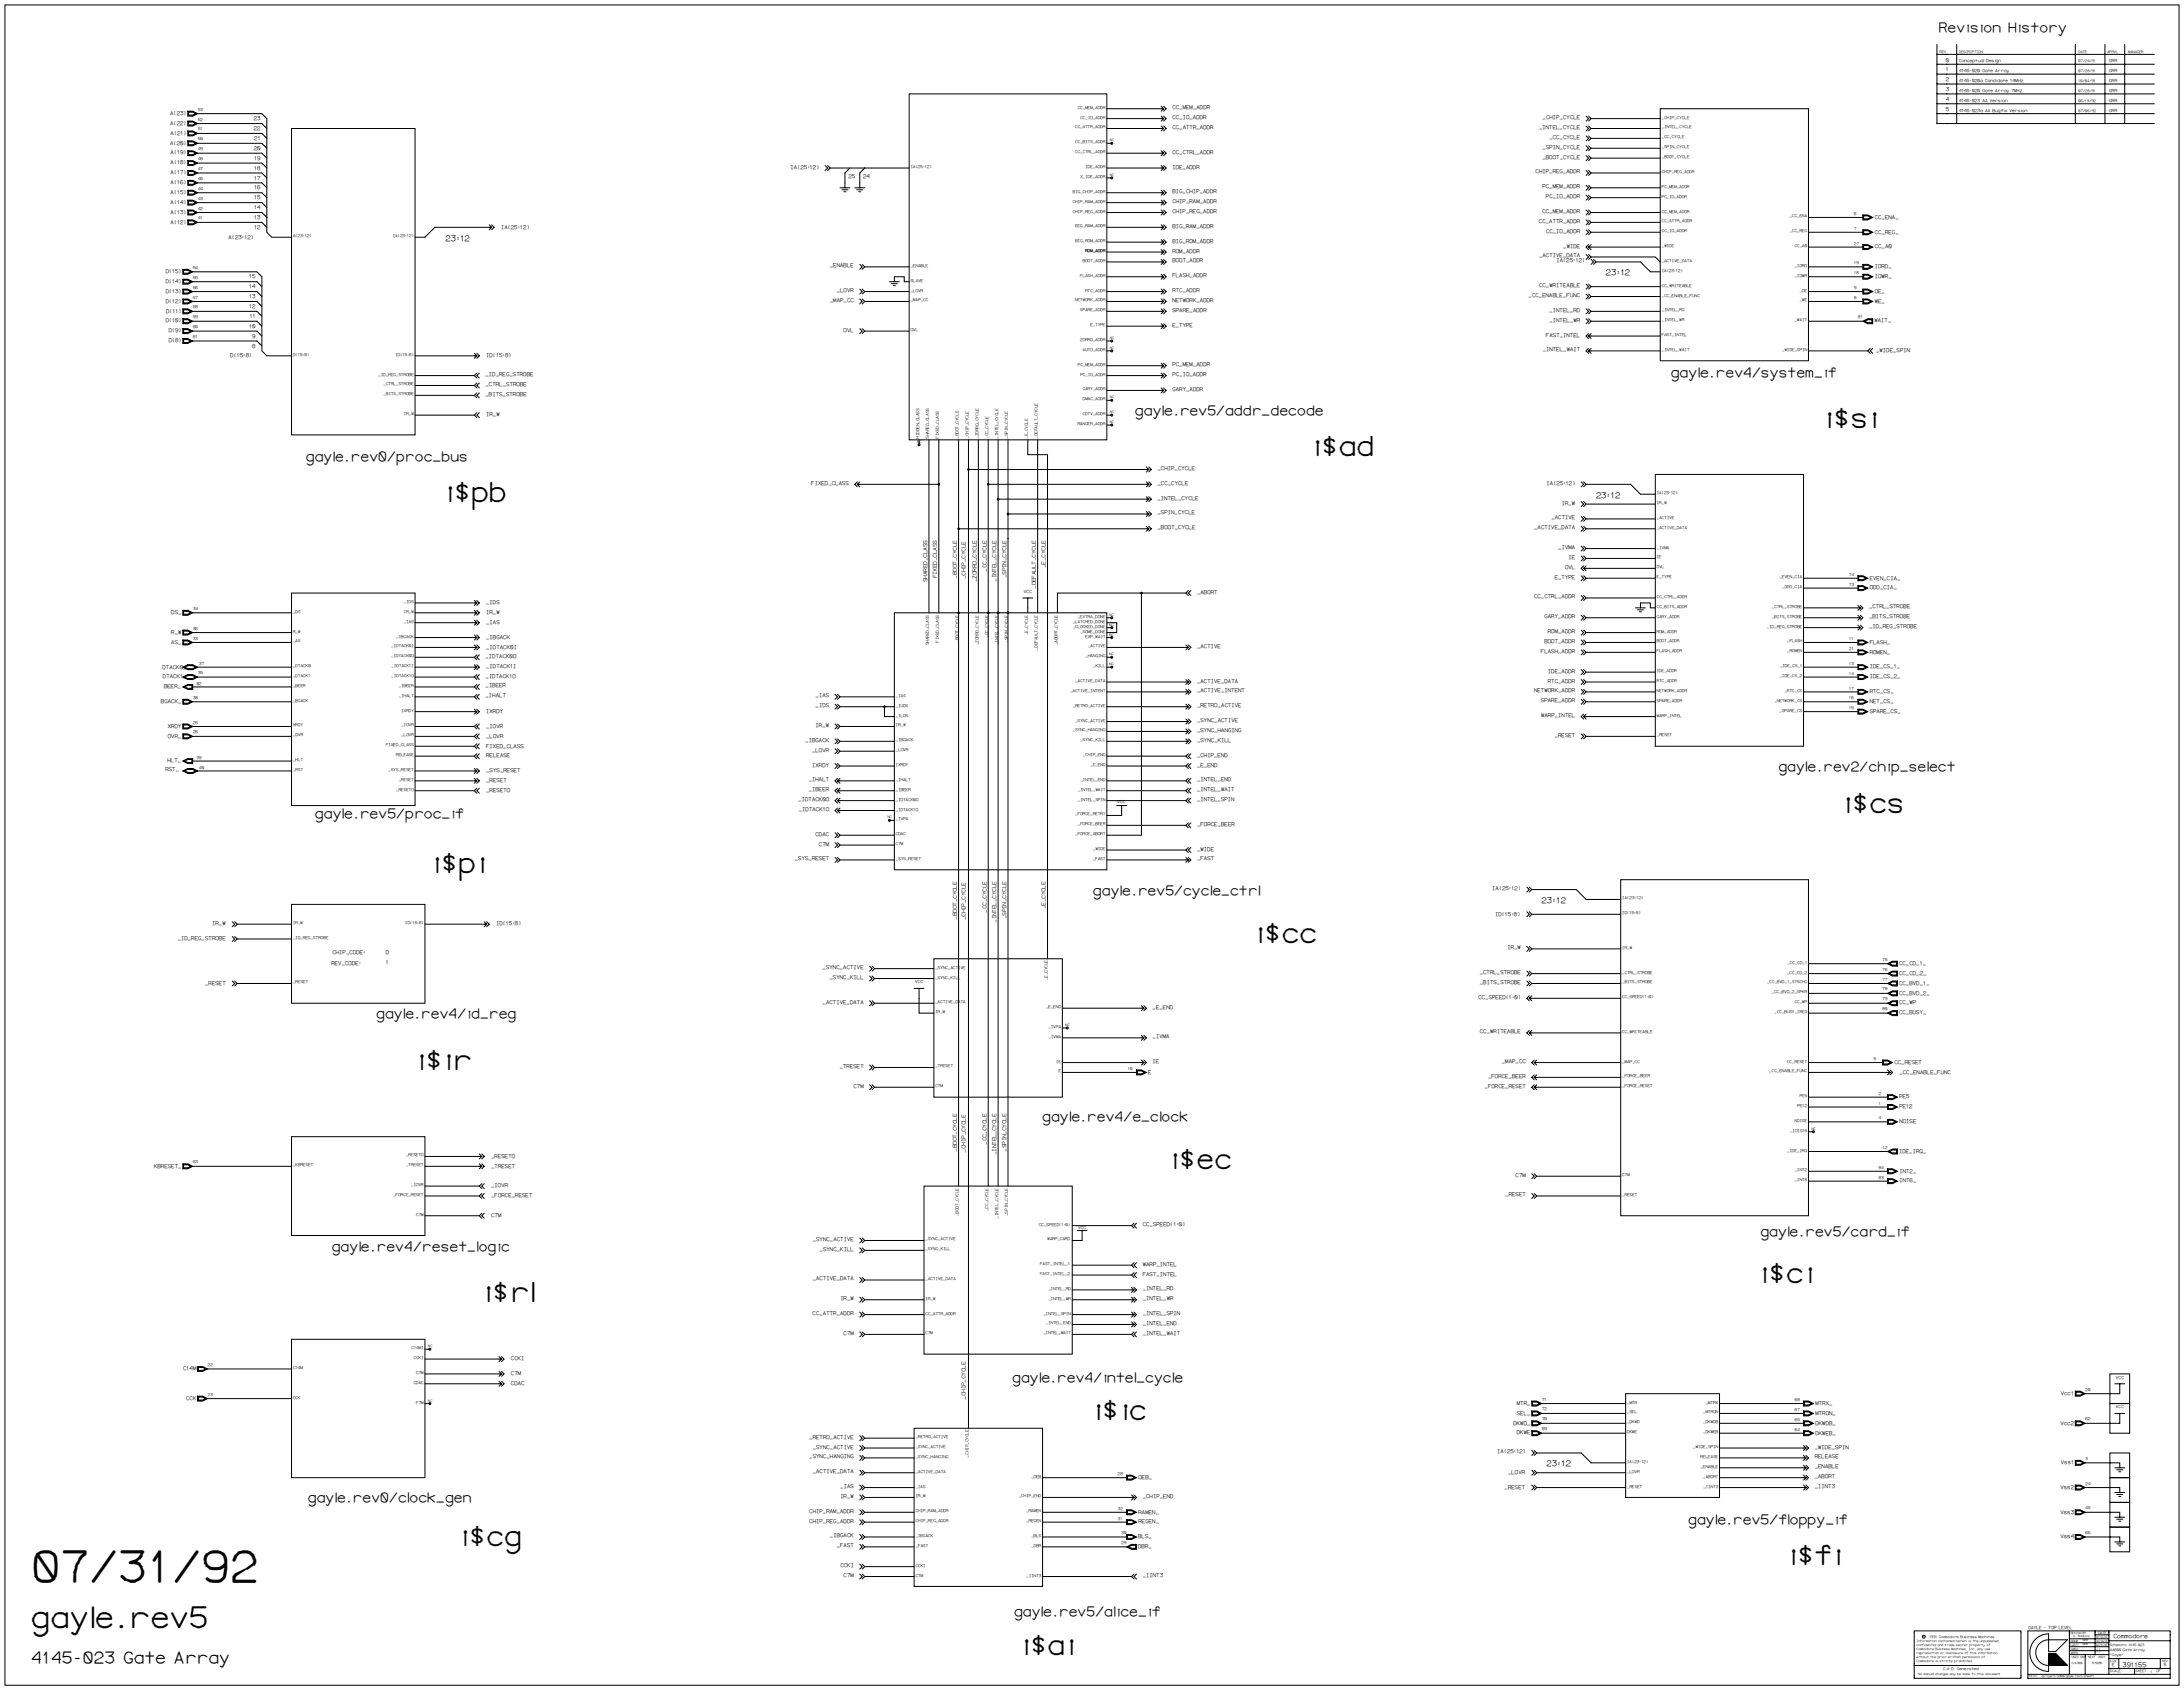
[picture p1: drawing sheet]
<svg xmlns="http://www.w3.org/2000/svg" width="1189mm" height="920mm" viewBox="0 0 1189 920" stroke-linecap="round" stroke-linejoin="round" font-family="sans-serif">
<defs><g id="words">
<text font-size="23.9" x="16" y="860">07/31/92</text>
<text font-size="16.1" x="16" y="886">gayle.rev5</text>
<g font-size="14.9">
<text x="992" y="233">i$si</text>
<text x="713" y="248">i$ad</text>
<text x="241" y="272">i$pb</text>
<text x="1002" y="442">i$cs</text>
<text x="234" y="474">i$pi</text>
<text x="682" y="513">i$cc</text>
<text x="226" y="582">i$ir</text>
<text x="636" y="636">i$ec</text>
<text x="956" y="698">i$ci</text>
<text x="262" y="708">i$rl</text>
<text x="594" y="772">i$ic</text>
<text x="249" y="841">i$cg</text>
<text x="972" y="851">i$fi</text>
<text x="555" y="900">i$ai</text>
</g>
<text font-size="9" x="17" y="905">4145-023 Gate Array</text>
<g font-size="7.5">
<text x="1055" y="17">Revision History</text>
<text x="909" y="205">gayle.rev4/system_if</text>
<text x="617" y="226">gayle.rev5/addr_decode</text>
<text x="166" y="251">gayle.rev0/proc_bus</text>
<text x="967" y="420">gayle.rev2/chip_select</text>
<text x="171" y="445">gayle.rev5/proc_if</text>
<text x="594" y="487">gayle.rev5/cycle_ctrl</text>
<text x="204" y="554">gayle.rev4/id_reg</text>
<text x="567" y="610">gayle.rev4/e_clock</text>
<text x="958" y="673">gayle.rev5/card_if</text>
<text x="180" y="681">gayle.rev4/reset_logic</text>
<text x="550" y="752">gayle.rev4/intel_cycle</text>
<text x="167" y="818">gayle.rev0/clock_gen</text>
<text x="918" y="829">gayle.rev5/floppy_if</text>
<text x="551" y="879">gayle.rev5/alice_if</text>
</g>
<g font-size="4.5">
<text x="242" y="131">23:12</text>
<text x="874" y="150">23:12</text>
<text x="868" y="271">23:12</text>
<text x="839" y="491">23:12</text>
<text x="841" y="798">23:12</text>
</g>
<text font-size="3.6" x="1155" y="907">391155</text>
<text font-size="3.3" x="1150" y="891">Commodore</text>
<g font-size="3">
<text x="1059" y="34">0</text>
<text x="1059" y="39">1</text>
<text x="1059" y="44">2</text>
<text x="1059" y="50">3</text>
<text x="638" y="59">CC_MEM_ADDR</text>
<text x="1059" y="55">4</text>
<text x="92" y="63">A(23)</text>
<text x="138" y="65">23</text>
<text x="638" y="65">CC_IO_ADDR</text>
<text x="839" y="65">_CHIP_CYCLE</text>
<text x="1059" y="60">5</text>
<text x="92" y="68">A(22)</text>
<text x="138" y="71">22</text>
<text x="638" y="70">CC_ATTR_ADDR</text>
<text x="837" y="70">_INTEL_CYCLE</text>
<text x="93" y="73">A(21)</text>
<text x="138" y="76">21</text>
<text x="843" y="76">_CC_CYCLE</text>
<text x="92" y="79">A(20)</text>
<text x="138" y="82">20</text>
<text x="638" y="84">CC_CTRL_ADDR</text>
<text x="839" y="81">_SPIN_CYCLE</text>
<text x="93" y="84">A(19)</text>
<text x="93" y="89">A(18)</text>
<text x="138" y="87">19</text>
<text x="839" y="86">_BOOT_CYCLE</text>
<text x="93" y="95">A(17)</text>
<text x="138" y="92">18</text>
<text x="430" y="92">IA(25:12)</text>
<text x="638" y="92">IDE_ADDR</text>
<text x="836" y="94">CHIP_REG_ADDR</text>
<text x="93" y="100">A(16)</text>
<text x="138" y="98">17</text>
<text x="462" y="97">25</text>
<text x="470" y="97">24</text>
<text x="93" y="106">A(15)</text>
<text x="138" y="103">16</text>
<text x="638" y="105">BIG_CHIP_ADDR</text>
<text x="839" y="102">PC_MEM_ADDR</text>
<text x="841" y="108">PC_IO_ADDR</text>
<text x="93" y="111">A(14)</text>
<text x="138" y="114">14</text>
<text x="138" y="108">15</text>
<text x="638" y="111">CHIP_RAM_ADDR</text>
<text x="93" y="116">A(13)</text>
<text x="138" y="119">13</text>
<text x="638" y="116">CHIP_REG_ADDR</text>
<text x="839" y="116">CC_MEM_ADDR</text>
<text x="1020" y="119">CC_ENA_</text>
<text x="93" y="122">A(12)</text>
<text x="138" y="125">12</text>
<text x="272" y="124">IA(25:12)</text>
<text x="638" y="124">BIG_RAM_ADDR</text>
<text x="837" y="121">CC_ATTR_ADDR</text>
<text x="124" y="130">A(23:12)</text>
<text x="841" y="127">CC_IO_ADDR</text>
<text x="1020" y="127">CC_REG_</text>
<text x="638" y="137">ROM_ADDR</text>
<text x="638" y="132">BIG_ROM_ADDR</text>
<text x="851" y="135">_WIDE</text>
<text x="1020" y="135">CC_A0</text>
<text x="638" y="143">BOOT_ADDR</text>
<text x="837" y="140">_ACTIVE_DATA</text>
<text x="847" y="143">IA(25:12)</text>
<text x="90" y="149">D(15)</text>
<text x="451" y="146">_ENABLE</text>
<text x="1020" y="146">IORD_</text>
<text x="90" y="154">D(14)</text>
<text x="135" y="152">15</text>
<text x="638" y="151">FLASH_ADDR</text>
<text x="1020" y="151">IOWR_</text>
<text x="90" y="159">D(13)</text>
<text x="135" y="157">14</text>
<text x="455" y="159">_LOVR</text>
<text x="638" y="159">RTC_ADDR</text>
<text x="832" y="162">_CC_ENABLE_FUNC</text>
<text x="837" y="156">CC_WRITEABLE</text>
<text x="1020" y="159">OE_</text>
<text x="90" y="165">D(12)</text>
<text x="135" y="168">12</text>
<text x="135" y="162">13</text>
<text x="451" y="164">_MAP_CC</text>
<text x="638" y="164">NETWORK_ADDR</text>
<text x="1020" y="165">WE_</text>
<text x="90" y="170">D(11)</text>
<text x="136" y="173">11</text>
<text x="638" y="170">SPARE_ADDR</text>
<text x="843" y="170">_INTEL_RD</text>
<text x="90" y="175">D(10)</text>
<text x="135" y="178">10</text>
<text x="638" y="178">E_TYPE</text>
<text x="843" y="175">_INTEL_WR</text>
<text x="1020" y="175">WAIT_</text>
<text x="92" y="181">D(9)</text>
<text x="137" y="184">9</text>
<text x="459" y="180">OVL</text>
<text x="841" y="183">FAST_INTEL</text>
<text x="92" y="186">D(8)</text>
<text x="137" y="189">8</text>
<text x="839" y="191">_INTEL_WAIT</text>
<text x="1021" y="191">_WIDE_SPIN</text>
<text x="125" y="194">D(15:8)</text>
<text x="264" y="194">ID(15:8)</text>
<text x="638" y="199">PC_MEM_ADDR</text>
<text x="264" y="205">_ID_REG_STROBE</text>
<text x="638" y="205">PC_IO_ADDR</text>
<text x="264" y="210">_CTRL_STROBE</text>
<text x="264" y="215">_BITS_STROBE</text>
<text x="638" y="213">GARY_ADDR</text>
<text x="264" y="227">IR_W</text>
<text x="630" y="256">_CHIP_CYCLE</text>
<text x="441" y="264">FIXED_CLASS</text>
<text x="630" y="264">_CC_CYCLE</text>
<text x="841" y="264">IA(25:12)</text>
<text x="630" y="272">_INTEL_CYCLE</text>
<text x="850" y="275">IR_W</text>
<text x="630" y="280">_SPIN_CYCLE</text>
<text x="844" y="283">_ACTIVE</text>
<text x="630" y="288">_BOOT_CYCLE</text>
<text x="835" y="288">_ACTIVE_DATA</text>
<text x="848" y="299">_IVMA</text>
<text x="853" y="304">IE</text>
<text x="537" y="311" transform="rotate(-90 537 311)">_CC_CYCLE</text>
<text x="569" y="309" transform="rotate(-90 569 309)">_E_CYCLE</text>
<text x="852" y="310">OVL</text>
<text x="504" y="317" transform="rotate(-90 504 317)">SHARED_CLASS</text>
<text x="510" y="315" transform="rotate(-90 510 315)">FIXED_CLASS</text>
<text x="521" y="315" transform="rotate(-90 521 315)">_BOOT_CYCLE</text>
<text x="525" y="315" transform="rotate(-90 525 315)">_CHIP_CYCLE</text>
<text x="531" y="317" transform="rotate(-90 531 317)">_ZORRO_CYCLE</text>
<text x="542" y="317" transform="rotate(-90 542 317)">_INTEL_CYCLE</text>
<text x="548" y="315" transform="rotate(-90 548 315)">_SPIN_CYCLE</text>
<text x="846" y="315">E_TYPE</text>
<text x="1017" y="315">EVEN_CIA_</text>
<text x="564" y="320" transform="rotate(-90 564 320)">_DEFAULT_CYCLE</text>
<text x="651" y="323">_ABORT</text>
<text x="1017" y="321">ODD_CIA_</text>
<text x="264" y="329">_IDS</text>
<text x="835" y="326">CC_CTRL_ADDR</text>
<text x="93" y="334">DS_</text>
<text x="264" y="334">IR_W</text>
<text x="1017" y="331">_CTRL_STROBE</text>
<text x="264" y="340">_IAS</text>
<text x="840" y="336">GARY_ADDR</text>
<text x="1017" y="336">_BITS_STROBE</text>
<text x="1017" y="342">_ID_REG_STROBE</text>
<text x="93" y="345">R_W</text>
<text x="264" y="348">_IBGACK</text>
<text x="842" y="345">ROM_ADDR</text>
<text x="93" y="350">AS_</text>
<text x="264" y="353">_IDTACK0I</text>
<text x="651" y="353">_ACTIVE</text>
<text x="840" y="350">BOOT_ADDR</text>
<text x="1017" y="350">FLASH_</text>
<text x="264" y="358">_IDTACK0O</text>
<text x="838" y="355">FLASH_ADDR</text>
<text x="1017" y="356">ROMEN_</text>
<text x="88" y="364">DTACK0_</text>
<text x="264" y="364">_IDTACK1I</text>
<text x="1017" y="364">IDE_CS_1_</text>
<text x="88" y="369">DTACK1_</text>
<text x="264" y="369">_IDTACK1O</text>
<text x="651" y="371">_ACTIVE_DATA</text>
<text x="842" y="371">RTC_ADDR</text>
<text x="842" y="366">IDE_ADDR</text>
<text x="1017" y="369">IDE_CS_2_</text>
<text x="89" y="375">BEER_</text>
<text x="264" y="374">_IBEER</text>
<text x="651" y="377">_ACTIVE_INTENT</text>
<text x="835" y="377">NETWORK_ADDR</text>
<text x="1017" y="377">RTC_CS_</text>
<text x="87" y="383">BGACK_</text>
<text x="264" y="379">_IHALT</text>
<text x="444" y="379">_IAS</text>
<text x="838" y="382">SPARE_ADDR</text>
<text x="1017" y="383">NET_CS_</text>
<text x="264" y="388">IXRDY</text>
<text x="444" y="385">_IDS</text>
<text x="651" y="385">_RETRO_ACTIVE</text>
<text x="1017" y="388">SPARE_CS_</text>
<text x="444" y="396">IR_W</text>
<text x="651" y="393">_SYNC_ACTIVE</text>
<text x="838" y="390">WARP_INTEL</text>
<text x="91" y="396">XRDY</text>
<text x="91" y="401">OVR_</text>
<text x="264" y="396">_IOVR</text>
<text x="264" y="401">_LOVR</text>
<text x="651" y="398">_SYNC_HANGING</text>
<text x="846" y="401">_RESET</text>
<text x="264" y="407">FIXED_CLASS</text>
<text x="438" y="404">_IBGACK</text>
<text x="651" y="404">_SYNC_KILL</text>
<text x="264" y="412">RELEASE</text>
<text x="442" y="409">_LOVR</text>
<text x="651" y="412">_CHIP_END</text>
<text x="90" y="420">RST_</text>
<text x="91" y="415">HLT_</text>
<text x="442" y="417">IXRDY</text>
<text x="651" y="417">_E_END</text>
<text x="264" y="426">_RESET</text>
<text x="264" y="420">_SYS_RESET</text>
<text x="440" y="425">_IHALT</text>
<text x="651" y="425">_INTEL_END</text>
<text x="264" y="431">_RESETO</text>
<text x="440" y="431">_IBEER</text>
<text x="651" y="431">_INTEL_WAIT</text>
<text x="434" y="436">_IDTACK0O</text>
<text x="651" y="436">_INTEL_SPIN</text>
<text x="435" y="441">_IDTACK1O</text>
<text x="651" y="449">_FORCE_BEER</text>
<text x="444" y="455">CDAC</text>
<text x="445" y="460">C7M</text>
<text x="651" y="463">_WIDE</text>
<text x="432" y="468">_SYS_RESET</text>
<text x="651" y="468">_FAST</text>
<text x="812" y="484">IA(25:12)</text>
<text x="537" y="497" transform="rotate(-90 537 497)">_CC_CYCLE</text>
<text x="569" y="495" transform="rotate(-90 569 495)">_E_CYCLE</text>
<text x="115" y="504">IR_W</text>
<text x="270" y="504">ID(15:8)</text>
<text x="521" y="500" transform="rotate(-90 521 500)">_BOOT_CYCLE</text>
<text x="525" y="501" transform="rotate(-90 525 501)">_CHIP_CYCLE</text>
<text x="542" y="502" transform="rotate(-90 542 502)">_INTEL_CYCLE</text>
<text x="548" y="500" transform="rotate(-90 548 500)">_SPIN_CYCLE</text>
<text x="813" y="498">ID(15:8)</text>
<text x="97" y="512">_ID_REG_STROBE</text>
<text x="181" y="519">CHIP_CODE:</text>
<text x="210" y="519">D</text>
<text x="820" y="517">IR_W</text>
<text x="180" y="525">REV_CODE:</text>
<text x="210" y="524">1</text>
<text x="447" y="527">_SYNC_ACTIVE</text>
<text x="1033" y="525">CC_CD_1_</text>
<text x="451" y="533">_SYNC_KILL</text>
<text x="805" y="530">_CTRL_STROBE</text>
<text x="1033" y="530">CC_CD_2_</text>
<text x="111" y="536">_RESET</text>
<text x="805" y="535">_BITS_STROBE</text>
<text x="1033" y="536">CC_BVD_1_</text>
<text x="804" y="544">CC_SPEED(1:0)</text>
<text x="1033" y="541">CC_BVD_2_</text>
<text x="447" y="546">_ACTIVE_DATA</text>
<text x="627" y="549">_E_END</text>
<text x="1033" y="547">CC_WP</text>
<text x="1033" y="552">CC_BUSY_</text>
<text x="805" y="562">CC_WRITEABLE</text>
<text x="627" y="565">_IVMA</text>
<text x="457" y="581">_TRESET</text>
<text x="627" y="579">IE</text>
<text x="817" y="579">_MAP_CC</text>
<text x="1031" y="579">CC_RESET</text>
<text x="625" y="584">E</text>
<text x="810" y="587">_FORCE_BEER</text>
<text x="1033" y="584">_CC_ENABLE_FUNC</text>
<text x="464" y="592">C7M</text>
<text x="808" y="592">_FORCE_RESET</text>
<text x="1033" y="598">PE5</text>
<text x="1033" y="603">PE12</text>
<text x="1033" y="611">NOISE</text>
<text x="537" y="623" transform="rotate(-90 537 623)">_CC_CYCLE</text>
<text x="521" y="627" transform="rotate(-90 521 627)">_BOOT_CYCLE</text>
<text x="525" y="627" transform="rotate(-90 525 627)">_CHIP_CYCLE</text>
<text x="542" y="629" transform="rotate(-90 542 629)">_INTEL_CYCLE</text>
<text x="548" y="627" transform="rotate(-90 548 627)">_SPIN_CYCLE</text>
<text x="1033" y="627">IDE_IRQ_</text>
<text x="84" y="635">KBRESET_</text>
<text x="267" y="630">_RESETO</text>
<text x="267" y="635">_TRESET</text>
<text x="825" y="640">C7M</text>
<text x="1033" y="638">INT2_</text>
<text x="267" y="646">_IOVR</text>
<text x="1033" y="643">INT6_</text>
<text x="267" y="652">_FORCE_RESET</text>
<text x="819" y="651">_RESET</text>
<text x="267" y="662">C7M</text>
<text x="622" y="667">CC_SPEED(1:0)</text>
<text x="442" y="675">_SYNC_ACTIVE</text>
<text x="446" y="681">_SYNC_KILL</text>
<text x="622" y="689">WARP_INTEL</text>
<text x="622" y="694">FAST_INTEL</text>
<text x="442" y="697">_ACTIVE_DATA</text>
<text x="457" y="708">IR_W</text>
<text x="622" y="702">_INTEL_RD</text>
<text x="622" y="708">_INTEL_WR</text>
<text x="442" y="716">CC_ATTR_ADDR</text>
<text x="622" y="716">_INTEL_SPIN</text>
<text x="622" y="721">_INTEL_END</text>
<text x="459" y="726">C7M</text>
<text x="622" y="726">_INTEL_WAIT</text>
<text x="278" y="740">CCKI</text>
<text x="99" y="746">C14M</text>
<text x="278" y="748">C7M</text>
<text x="278" y="754">CDAC</text>
<text x="101" y="762">CCK</text>
<text x="525" y="762" transform="rotate(-90 525 762)">_CHIP_CYCLE</text>
<text x="1121" y="759">Vcc1</text>
<text x="825" y="764">MTR_</text>
<text x="988" y="765">MTRX_</text>
<text x="825" y="770">SEL_</text>
<text x="988" y="770">MTRON_</text>
<text x="823" y="775">DKWD_</text>
<text x="988" y="775">DKWDB_</text>
<text x="1121" y="775">Vcc2</text>
<text x="440" y="783">_RETRO_ACTIVE</text>
<text x="825" y="781">DKWE</text>
<text x="988" y="781">DKWEB_</text>
<text x="442" y="788">_SYNC_ACTIVE</text>
<text x="815" y="791">IA(25:12)</text>
<text x="987" y="788">_WIDE_SPIN</text>
<text x="440" y="794">_SYNC_HANGING</text>
<text x="987" y="794">RELEASE</text>
<text x="1121" y="797">Vss1</text>
<text x="442" y="802">_ACTIVE_DATA</text>
<text x="821" y="802">_LOVR</text>
<text x="987" y="799">_ENABLE</text>
<text x="457" y="810">_IAS</text>
<text x="619" y="805">OEB_</text>
<text x="987" y="810">_IINT3</text>
<text x="987" y="804">_ABORT</text>
<text x="457" y="815">IR_W</text>
<text x="622" y="815">_CHIP_END</text>
<text x="819" y="810">_RESET</text>
<text x="1121" y="810">Vss2</text>
<text x="440" y="823">CHIP_RAM_ADDR</text>
<text x="619" y="824">RAMEN_</text>
<text x="1121" y="824">Vss3</text>
<text x="440" y="829">CHIP_REG_ADDR</text>
<text x="619" y="829">REGEN_</text>
<text x="451" y="837">_IBGACK</text>
<text x="619" y="837">BLS_</text>
<text x="1121" y="837">Vss4</text>
<text x="455" y="842">_FAST</text>
<text x="619" y="842">DBR_</text>
<text x="457" y="853">CCKI</text>
<text x="459" y="858">C7M</text>
<text x="622" y="858">_IINT3</text>
</g>
<g font-size="2.4">
<text x="1066" y="34">Conceptual Design</text>
<text x="1148" y="34">GRR</text>
<text x="1066" y="39">4145-020 Gate Array</text>
<text x="1148" y="39">GRR</text>
<text x="1066" y="45">4145-020a Candidate 14MHz</text>
<text x="1148" y="45">GRR</text>
<text x="1066" y="50">4145-020 Gate Array 7MHz</text>
<text x="1148" y="50">GRR</text>
<text x="1066" y="55">4145-023 AA Version</text>
<text x="1148" y="55">GRR</text>
<text x="1066" y="61">4145-023a AA Bugfix Version</text>
<text x="1148" y="61">GRR</text>
<text x="557" y="323">VCC</text>
<text x="608" y="437">VCC</text>
<text x="498" y="535">VCC</text>
<text x="587" y="669">VCC</text>
<text x="1151" y="750">VCC</text>
<text x="1151" y="766">VCC</text>
<text x="1104" y="886">GAYLE - TOP LEVEL</text>
<text x="1149" y="907">E</text>
<text x="1177" y="907">5</text>
</g>
<g font-size="2.2">
<text x="586" y="59">CC_MEM_ADDR</text>
<text x="108" y="60">53</text>
<text x="108" y="66">52</text>
<text x="588" y="65">CC_IO_ADDR</text>
<text x="904" y="65">_CHIP_CYCLE</text>
<text x="108" y="71">51</text>
<text x="585" y="70">CC_ATTR_ADDR</text>
<text x="904" y="70">_INTEL_CYCLE</text>
<text x="108" y="76">50</text>
<text x="585" y="78">CC_BITS_ADDR</text>
<text x="904" y="75">_CC_CYCLE</text>
<text x="108" y="82">49</text>
<text x="585" y="83">CC_CTRL_ADDR</text>
<text x="904" y="81">_SPIN_CYCLE</text>
<text x="108" y="87">48</text>
<text x="904" y="86">_BOOT_CYCLE</text>
<text x="108" y="93">47</text>
<text x="495" y="91">IA(25:12)</text>
<text x="591" y="91">IDE_ADDR</text>
<text x="904" y="94">CHIP_REG_ADDR</text>
<text x="108" y="98">46</text>
<text x="588" y="97">X_IDE_ADDR</text>
<text x="108" y="103">44</text>
<text x="584" y="105">BIG_CHIP_ADDR</text>
<text x="904" y="102">PC_MEM_ADDR</text>
<text x="904" y="108">PC_IO_ADDR</text>
<text x="108" y="109">43</text>
<text x="584" y="110">CHIP_RAM_ADDR</text>
<text x="108" y="119">41</text>
<text x="108" y="114">42</text>
<text x="584" y="116">CHIP_REG_ADDR</text>
<text x="904" y="116">CC_MEM_ADDR</text>
<text x="974" y="118">_CC_ENA</text>
<text x="1009" y="117">6</text>
<text x="585" y="124">BIG_RAM_ADDR</text>
<text x="904" y="121">CC_ATTR_ADDR</text>
<text x="1009" y="125">7</text>
<text x="159" y="129">A(23:12)</text>
<text x="214" y="129">IA(23:12)</text>
<text x="585" y="132">BIG_ROM_ADDR</text>
<text x="904" y="126">CC_IO_ADDR</text>
<text x="974" y="126">_CC_REG</text>
<text x="590" y="137">ROM_ADDR</text>
<text x="904" y="134">_WIDE</text>
<text x="976" y="134">CC_A0</text>
<text x="1009" y="133">27</text>
<text x="589" y="143">BOOT_ADDR</text>
<text x="904" y="143">_ACTIVE_DATA</text>
<text x="1009" y="144">19</text>
<text x="105" y="146">54</text>
<text x="495" y="145">_ENABLE</text>
<text x="904" y="148">IA(23:12)</text>
<text x="977" y="145">_IORD</text>
<text x="1009" y="149">18</text>
<text x="105" y="152">55</text>
<text x="495" y="153">SLAVE</text>
<text x="588" y="151">FLASH_ADDR</text>
<text x="904" y="156">CC_WRITEABLE</text>
<text x="977" y="151">_IOWR</text>
<text x="105" y="157">56</text>
<text x="495" y="159">_LOVR</text>
<text x="590" y="159">RTC_ADDR</text>
<text x="904" y="161">_CC_ENABLE_FUNC</text>
<text x="979" y="159">_OE</text>
<text x="1009" y="157">9</text>
<text x="105" y="168">58</text>
<text x="105" y="162">57</text>
<text x="495" y="164">_MAP_CC</text>
<text x="585" y="164">NETWORK_ADDR</text>
<text x="979" y="164">_WE</text>
<text x="1009" y="163">8</text>
<text x="105" y="173">59</text>
<text x="588" y="169">SPARE_ADDR</text>
<text x="904" y="169">_INTEL_RD</text>
<text x="1011" y="173">81</text>
<text x="105" y="179">60</text>
<text x="593" y="178">E_TYPE</text>
<text x="904" y="175">_INTEL_WR</text>
<text x="977" y="175">_WAIT</text>
<text x="105" y="184">61</text>
<text x="495" y="180">OVL</text>
<text x="588" y="186">ZORRO_ADDR</text>
<text x="904" y="183">FAST_INTEL</text>
<text x="589" y="191">AUTO_ADDR</text>
<text x="904" y="191">_INTEL_WAIT</text>
<text x="970" y="191">_WIDE_SPIN</text>
<text x="159" y="194">D(15:8)</text>
<text x="215" y="194">ID(15:8)</text>
<text x="586" y="199">PC_MEM_ADDR</text>
<text x="206" y="204">_ID_REG_STROBE</text>
<text x="209" y="210">_CTRL_STROBE</text>
<text x="588" y="204">PC_IO_ADDR</text>
<text x="209" y="215">_BITS_STROBE</text>
<text x="589" y="212">GARY_ADDR</text>
<text x="589" y="218">DMAC_ADDR</text>
<text x="220" y="226">IR_W</text>
<text x="589" y="226">CDTV_ADDR</text>
<text x="586" y="231">RANGER_ADDR</text>
<text x="500" y="239" transform="rotate(-90 500 239)">HIDDEN_CLASS</text>
<text x="506" y="239" transform="rotate(-90 506 239)">SHARED_CLASS</text>
<text x="511" y="239" transform="rotate(-90 511 239)">FIXED_CLASS</text>
<text x="522" y="239" transform="rotate(-90 522 239)">_BOOT_CYCLE</text>
<text x="527" y="239" transform="rotate(-90 527 239)">_CHIP_CYCLE</text>
<text x="532" y="239" transform="rotate(-90 532 239)">_ZORRO_CYCLE</text>
<text x="538" y="239" transform="rotate(-90 538 239)">_CC_CYCLE</text>
<text x="543" y="239" transform="rotate(-90 543 239)">_INTEL_CYCLE</text>
<text x="549" y="239" transform="rotate(-90 549 239)">_SPIN_CYCLE</text>
<text x="559" y="239" transform="rotate(-90 559 239)">_E_CYCLE</text>
<text x="565" y="239" transform="rotate(-90 565 239)">_DEFAULT_CYCLE</text>
<text x="901" y="269">IA(23:12)</text>
<text x="901" y="274">IR_W</text>
<text x="901" y="282">_ACTIVE</text>
<text x="901" y="288">_ACTIVE_DATA</text>
<text x="901" y="299">_IVMA</text>
<text x="901" y="304">IE</text>
<text x="901" y="309">OVL</text>
<text x="901" y="315">E_TYPE</text>
<text x="968" y="315">_EVEN_CIA</text>
<text x="1006" y="313">74</text>
<text x="970" y="320">_ODD_CIA</text>
<text x="1006" y="319">73</text>
<text x="220" y="328">_IDS</text>
<text x="901" y="325">CC_CTRL_ADDR</text>
<text x="105" y="332">34</text>
<text x="159" y="333">_DS</text>
<text x="220" y="333">IR_W</text>
<text x="901" y="331">CC_BITS_ADDR</text>
<text x="964" y="331">_CTRL_STROBE</text>
<text x="220" y="339">_IAS</text>
<text x="584" y="339">_LATCHED_DONE</text>
<text x="584" y="342">_CLOCKED_DONE</text>
<text x="586" y="336">_EXTRA_DONE</text>
<text x="901" y="336">GARY_ADDR</text>
<text x="961" y="342">_ID_REG_STROBE</text>
<text x="964" y="336">_BITS_STROBE</text>
<text x="105" y="343">36</text>
<text x="159" y="344">R_W</text>
<text x="215" y="347">_IBGACK</text>
<text x="538" y="347" transform="rotate(-90 538 347)">_CC_CYCLE</text>
<text x="559" y="346" transform="rotate(-90 559 346)">_E_CYCLE</text>
<text x="588" y="344">_SOME_DONE</text>
<text x="591" y="347">EXP_WAIT</text>
<text x="901" y="344">ROM_ADDR</text>
<text x="105" y="348">33</text>
<text x="159" y="350">_AS</text>
<text x="213" y="352">_IDTACK0I</text>
<text x="506" y="351" transform="rotate(-90 506 351)">SHARED_CLASS</text>
<text x="511" y="350" transform="rotate(-90 511 350)">FIXED_CLASS</text>
<text x="522" y="350" transform="rotate(-90 522 350)">_BOOT_CYCLE</text>
<text x="532" y="351" transform="rotate(-90 532 351)">_ZORRO_CYCLE</text>
<text x="543" y="351" transform="rotate(-90 543 351)">_INTEL_CYCLE</text>
<text x="549" y="350" transform="rotate(-90 549 350)">_SPIN_CYCLE</text>
<text x="575" y="351" transform="rotate(-90 575 351)">_ABORT_CYCLE</text>
<text x="592" y="352">_ACTIVE</text>
<text x="901" y="350">BOOT_ADDR</text>
<text x="972" y="350">_FLASH</text>
<text x="1006" y="354">21</text>
<text x="1006" y="348">11</text>
<text x="213" y="358">_IDTACK0O</text>
<text x="565" y="354" transform="rotate(-90 565 354)">_DEFAULT_CYCLE</text>
<text x="591" y="358">_HANGING</text>
<text x="901" y="355">FLASH_ADDR</text>
<text x="972" y="355">_ROMEN</text>
<text x="108" y="362">37</text>
<text x="159" y="363">_DTACK0</text>
<text x="213" y="363">_IDTACK1I</text>
<text x="595" y="363">_KILL</text>
<text x="901" y="366">IDE_ADDR</text>
<text x="968" y="363">_IDE_CS_1</text>
<text x="1006" y="362">13</text>
<text x="108" y="367">35</text>
<text x="159" y="368">_DTACK1</text>
<text x="213" y="368">_IDTACK1O</text>
<text x="585" y="371">_ACTIVE_DATA</text>
<text x="901" y="371">RTC_ADDR</text>
<text x="968" y="368">_IDE_CS_2</text>
<text x="1006" y="367">14</text>
<text x="107" y="373">82</text>
<text x="159" y="374">_BEER</text>
<text x="217" y="374">_IBEER</text>
<text x="582" y="377">_ACTIVE_INTENT</text>
<text x="901" y="377">NETWORK_ADDR</text>
<text x="971" y="377">_RTC_CS</text>
<text x="1006" y="375">17</text>
<text x="105" y="380">38</text>
<text x="159" y="382">_BGACK</text>
<text x="217" y="379">_IHALT</text>
<text x="487" y="379">_IAS</text>
<text x="901" y="382">SPARE_ADDR</text>
<text x="965" y="382">_NETWORK_CS</text>
<text x="1006" y="381">16</text>
<text x="218" y="387">IXRDY</text>
<text x="487" y="390">_ILDS</text>
<text x="487" y="385">_IUDS</text>
<text x="584" y="385">_RETRO_ACTIVE</text>
<text x="901" y="390">WARP_INTEL</text>
<text x="968" y="387">_SPARE_CS</text>
<text x="1006" y="386">15</text>
<text x="105" y="394">25</text>
<text x="159" y="395">XRDY</text>
<text x="218" y="395">_IOVR</text>
<text x="487" y="395">IR_W</text>
<text x="585" y="393">_SYNC_ACTIVE</text>
<text x="105" y="399">26</text>
<text x="159" y="401">_OVR</text>
<text x="218" y="401">_LOVR</text>
<text x="584" y="398">_SYNC_HANGING</text>
<text x="901" y="401">_RESET</text>
<text x="210" y="406">FIXED_CLASS</text>
<text x="487" y="403">_IBGACK</text>
<text x="588" y="403">_SYNC_KILL</text>
<text x="107" y="413">39</text>
<text x="215" y="411">RELEASE</text>
<text x="487" y="409">_LOVR</text>
<text x="589" y="411">_CHIP_END</text>
<text x="108" y="418">40</text>
<text x="159" y="414">_HLT</text>
<text x="159" y="420">_RST</text>
<text x="211" y="420">_SYS_RESET</text>
<text x="487" y="417">IXRDY</text>
<text x="593" y="417">_E_END</text>
<text x="217" y="425">_RESET</text>
<text x="487" y="425">_IHALT</text>
<text x="588" y="425">_INTEL_END</text>
<text x="215" y="430">_RESETO</text>
<text x="487" y="430">_IBEER</text>
<text x="586" y="430">_INTEL_WAIT</text>
<text x="487" y="436">_IDTACK0O</text>
<text x="586" y="436">_INTEL_SPIN</text>
<text x="487" y="441">_IDTACK1O</text>
<text x="585" y="444">_FORCE_RETRY</text>
<text x="487" y="446">_IVPA</text>
<text x="586" y="449">_FORCE_BEER</text>
<text x="487" y="455">CDAC</text>
<text x="585" y="455">_FORCE_ABORT</text>
<text x="487" y="460">C7M</text>
<text x="487" y="468">_SYS_RESET</text>
<text x="595" y="468">_FAST</text>
<text x="595" y="463">_WIDE</text>
<text x="883" y="489">IA(23:12)</text>
<text x="883" y="498">ID(15:8)</text>
<text x="159" y="503">IR_W</text>
<text x="220" y="503">ID(15:8)</text>
<text x="159" y="511">_ID_REG_STROBE</text>
<text x="883" y="516">IR_W</text>
<text x="509" y="527">_SYNC_ACTIVE</text>
<text x="973" y="524">_CC_CD_1</text>
<text x="1024" y="523">75</text>
<text x="509" y="533">_SYNC_KILL</text>
<text x="570" y="534" transform="rotate(-90 570 534)">_E_CYCLE</text>
<text x="883" y="530">_CTRL_STROBE</text>
<text x="972" y="530">_CC_CD_2</text>
<text x="1024" y="534">77</text>
<text x="1024" y="528">76</text>
<text x="159" y="535">_RESET</text>
<text x="883" y="535">_BITS_STROBE</text>
<text x="961" y="535">_CC_BVD_1_STSCHG</text>
<text x="1024" y="539">78</text>
<text x="509" y="546">_ACTIVE_DATA</text>
<text x="883" y="543">CC_SPEED(1:0)</text>
<text x="964" y="541">_CC_BVD_2_SPKR</text>
<text x="976" y="546">CC_WP</text>
<text x="1024" y="544">79</text>
<text x="509" y="551">IR_W</text>
<text x="569" y="549">_E_END</text>
<text x="965" y="551">_CC_BUSY_IREQ</text>
<text x="1024" y="550">80</text>
<text x="570" y="559">_IVPA</text>
<text x="883" y="562">CC_WRITEABLE</text>
<text x="570" y="565">_IVMA</text>
<text x="509" y="581">_TRESET</text>
<text x="575" y="578">IE</text>
<text x="883" y="578">_MAP_CC</text>
<text x="972" y="578">CC_RESET</text>
<text x="1020" y="577">5</text>
<text x="576" y="584">E</text>
<text x="614" y="582">10</text>
<text x="883" y="586">_FORCE_BEER</text>
<text x="963" y="584">_CC_ENABLE_FUNC</text>
<text x="509" y="592">C7M</text>
<text x="883" y="592">_FORCE_RESET</text>
<text x="979" y="597">PE5</text>
<text x="1022" y="596">2</text>
<text x="978" y="602">PE12</text>
<text x="1022" y="601">1</text>
<text x="977" y="611">NOISE</text>
<text x="1022" y="609">4</text>
<text x="974" y="616">_IOIS16</text>
<text x="221" y="629">_RESETO</text>
<text x="972" y="627">_IDE_IRQ</text>
<text x="1024" y="625">12</text>
<text x="105" y="633">63</text>
<text x="159" y="635">_KBRESET</text>
<text x="221" y="635">_TRESET</text>
<text x="883" y="640">C7M</text>
<text x="977" y="637">_INT2</text>
<text x="1022" y="641">83</text>
<text x="1022" y="636">84</text>
<text x="224" y="645">_IOVR</text>
<text x="977" y="643">_INT6</text>
<text x="214" y="651">_FORCE_RESET</text>
<text x="883" y="651">_RESET</text>
<text x="538" y="659" transform="rotate(-90 538 659)">_CC_CYCLE</text>
<text x="226" y="662">C7M</text>
<text x="522" y="662" transform="rotate(-90 522 662)">_BOOT_CYCLE</text>
<text x="543" y="663" transform="rotate(-90 543 663)">_INTEL_CYCLE</text>
<text x="549" y="662" transform="rotate(-90 549 662)">_SPIN_CYCLE</text>
<text x="565" y="667">CC_SPEED(1:0)</text>
<text x="504" y="675">_SYNC_ACTIVE</text>
<text x="570" y="675">WARP_CARD</text>
<text x="504" y="680">_SYNC_KILL</text>
<text x="566" y="689">FAST_INTEL_1</text>
<text x="566" y="694">FAST_INTEL_2</text>
<text x="504" y="697">_ACTIVE_DATA</text>
<text x="570" y="702">_INTEL_RD</text>
<text x="504" y="707">IR_W</text>
<text x="570" y="707">_INTEL_WR</text>
<text x="504" y="715">CC_ATTR_ADDR</text>
<text x="568" y="715">_INTEL_SPIN</text>
<text x="569" y="721">_INTEL_END</text>
<text x="504" y="726">C7M</text>
<text x="568" y="726">_INTEL_WAIT</text>
<text x="224" y="734">C14MI</text>
<text x="113" y="743">22</text>
<text x="225" y="740">CCKI</text>
<text x="159" y="745">C14M</text>
<text x="226" y="748">C7M</text>
<text x="225" y="753">CDAC</text>
<text x="113" y="760">23</text>
<text x="159" y="761">CCK</text>
<text x="1135" y="757">20</text>
<text x="226" y="764">F7M</text>
<text x="839" y="762">71</text>
<text x="839" y="768">72</text>
<text x="885" y="764">_MTR</text>
<text x="928" y="764">_MTRX</text>
<text x="977" y="768">67</text>
<text x="977" y="763">68</text>
<text x="839" y="773">70</text>
<text x="885" y="769">_SEL</text>
<text x="927" y="769">_MTRON</text>
<text x="977" y="773">65</text>
<text x="1135" y="773">62</text>
<text x="839" y="778">69</text>
<text x="885" y="775">_DKWD</text>
<text x="885" y="780">DKWE</text>
<text x="927" y="775">_DKWDB</text>
<text x="927" y="780">_DKWEB</text>
<text x="977" y="779">64</text>
<text x="498" y="783">_RETRO_ACTIVE</text>
<text x="498" y="788">_SYNC_ACTIVE</text>
<text x="921" y="788">_WIDE_SPIN</text>
<text x="498" y="793">_SYNC_HANGING</text>
<text x="527" y="793" transform="rotate(-90 527 793)">_CHIP_CYCLE</text>
<text x="885" y="796">IA(23:12)</text>
<text x="925" y="793">RELEASE</text>
<text x="1135" y="794">3</text>
<text x="498" y="801">_ACTIVE_DATA</text>
<text x="608" y="803">28</text>
<text x="885" y="801">_LOVR</text>
<text x="925" y="799">_ENABLE</text>
<text x="498" y="810">_IAS</text>
<text x="561" y="804">_OEB</text>
<text x="885" y="810">_RESET</text>
<text x="927" y="804">_ABORT</text>
<text x="927" y="810">_IINT3</text>
<text x="1135" y="808">24</text>
<text x="498" y="815">IR_W</text>
<text x="554" y="815">_CHIP_END</text>
<text x="608" y="822">32</text>
<text x="1135" y="821">45</text>
<text x="498" y="823">CHIP_RAM_ADDR</text>
<text x="558" y="823">_RAMEN</text>
<text x="608" y="827">31</text>
<text x="498" y="828">CHIP_REG_ADDR</text>
<text x="558" y="828">_REGEN</text>
<text x="498" y="836">_IBGACK</text>
<text x="561" y="836">_BLS</text>
<text x="610" y="835">30</text>
<text x="1135" y="835">66</text>
<text x="498" y="842">_FAST</text>
<text x="561" y="842">_DBR</text>
<text x="610" y="840">29</text>
<text x="498" y="858">C7M</text>
<text x="498" y="853">CCKI</text>
<text x="558" y="858">_IINT3</text>
</g>
<text font-size="2.1" x="1057" y="909">C.A.D. Generated</text>
<g font-size="2">
<text x="1131" y="34">07/24/91</text>
<text x="1131" y="39">07/28/91</text>
<text x="1131" y="45">10/04/91</text>
<text x="1131" y="50">07/28/91</text>
<text x="1131" y="55">06/19/92</text>
<text x="1131" y="61">07/06/92</text>
<text x="1148" y="898">AA600 Gate Array</text>
<text x="1148" y="901">&quot;Gayle&quot;</text>
</g>
<g font-size="1.9">
<text x="1055" y="29">REV</text>
<text x="1066" y="29">DESCRIPTION</text>
<text x="1131" y="29">DATE</text>
<text x="1147" y="29">APRVL</text>
<text x="1158" y="29">MANAGER</text>
<text x="604" y="77">NC</text>
<text x="604" y="96">NC</text>
<text x="604" y="184">NC</text>
<text x="604" y="190">NC</text>
<text x="604" y="217">NC</text>
<text x="604" y="225">NC</text>
<text x="604" y="230">NC</text>
<text x="499" y="241">NC</text>
<text x="604" y="335">NC</text>
<text x="604" y="340">NC</text>
<text x="604" y="346">NC</text>
<text x="604" y="357">NC</text>
<text x="604" y="362">NC</text>
<text x="483" y="445">NC</text>
<text x="580" y="558">NC</text>
<text x="986" y="615">NC</text>
<text x="233" y="733">NC</text>
<text x="233" y="763">NC</text>
<text x="1050" y="891">1991 Commodore Business Machines</text>
<text x="1142" y="889">DATE</text>
<text x="1148" y="910">SCALE</text>
<text x="1162" y="910">SHEET</text>
<text x="1173" y="910">OF</text>
</g>
<g font-size="1.8">
<text x="1148" y="896">Schematic 4145-023</text>
<text x="1170" y="910">1</text>
</g>
<g font-size="1.7">
<text x="1043" y="893">Information contained herein is the unpublished,</text>
<text x="1047" y="891">c</text>
<text x="1043" y="900">reproduction or disclosure of this information</text>
<text x="1043" y="898">Commodore Business Machines, Inc. Any use,</text>
<text x="1043" y="896">confidential and trade secret property of</text>
<text x="1043" y="904">Commodore is strictly prohibited.</text>
<text x="1043" y="902">without the prior written permission of</text>
<text x="1044" y="912">No manual changes may be made to this document</text>
</g>
<g font-size="1.6">
<text x="1127" y="893">DRAW:</text>
<text x="1127" y="889">DESIGN BY:</text>
<text x="1128" y="891">G. Robbins</text>
<text x="1133" y="893">GRR</text>
<text x="1127" y="900">APPR:</text>
<text x="1127" y="898">CHKD:</text>
<text x="1127" y="896">LAST:</text>
<text x="1133" y="895">GRR</text>
<text x="1127" y="905">C/A300</text>
<text x="1127" y="902">USED ON</text>
<text x="1136" y="902">NEXT</text>
<text x="1138" y="906">315986</text>
<text x="1142" y="902">ASSY</text>
<text x="1148" y="904">SIZE</text>
<text x="1177" y="904">REV</text>
<text x="1104" y="913">PATH:</text>
<text x="1111" y="913">/project/a300/gayle.rev5 sheet1</text>
</g>
<g font-size="1.3">
<text x="1141" y="891">07/24/91</text>
<text x="1141" y="893">07/28/91</text>
<text x="1141" y="896">07/31/92</text>
<text x="1141" y="900">/ /</text>
<text x="1141" y="898">/ /</text>
</g>
</g></defs>
<path d="M3 3h1183v914h-1183z" fill="none" stroke="#fff" stroke-width=".54"/>
<g fill="none" stroke="#000" stroke-width=".54">
<path d="M3 3h1183v914h-1183zM1054 24v43h102v-5h16M1065 24v43M1129 24v43M1145 24v43M1156 24v6h-102M1172 30h-16v5h-102M1172 35h-16v5h-102M495 51h107v188h-107zM602 59h31M632 58l1 1M633 58l2 1-2 2"/>
<path d="M633 59l-1 2M903 59h81v137h-81zM1172 56h-16v6h-102M1172 40h-16v6h-102M1172 46h-16v5h-102M1172 51h-16v5h-102M102 77h3l3 1-3 1h-3zM102 71h3l3 2-3 1h-3zM102 66h3l3 1-3 2h-3zM102 61h3l3 1-3 1h-3zM103 77h2l2 1-2 1h-2zM103 72h2l2 1h-2h-2z"/>
<path d="M103 66h2l2 1-2 1h-2zM103 61h2l2 1-2 1h-2zM108 78h35l2 3M108 73h35l2 2M108 67h35l2 3M108 62h35l2 3v53M159 70h67v167h-67zM602 78h3M602 65h31M602 70h31M632 63l1 2M632 69l1 1"/>
<path d="M633 63l2 2-2 1M633 65l-1 1M633 69l2 1-2 1M633 70l-1 1M863 69l1 1-1 1M863 63l1 2-1 1M863 74l1 1-1 2M863 79l1 2-1 1M864 69l2 1-2 1M864 63l2 2-2 1M864 74l2 1-2 2M864 79l2 2-2 1"/>
<path d="M866 65h37M866 70h37M866 75h37M1156 67h16M102 98h3l3 2-3 1h-3zM102 93h3l3 1-3 1h-3zM102 87h3l3 2-3 1h-3zM102 82h3l3 1-3 2h-3zM103 99h2l2 1h-2h-2zM103 93h2l2 1-2 1h-2zM103 88h2l2 1-2 1h-2zM103 83h2h2l-2 1h-2z"/>
<path d="M108 100h35l2 2M108 94h35l2 3M108 89h35l2 2M108 83h35l2 3M449 90l1 1-1 2M450 90l2 1-2 2M452 91h43M462 91l-2 3v8M471 91l-3 3v8M602 91h31M602 83h31M602 97h3"/>
<path d="M632 90l1 1M632 82l1 1M633 90l2 1-2 2M633 91l-1 2M633 82l2 1-2 2M633 83l-1 2M863 85l1 1-1 1M863 93l1 1-1 1M864 85l2 1-2 1M864 93l2 1-2 1M866 94h37M866 81h37"/>
<path d="M866 86h37M102 120h3l3 1-3 1h-3zM102 114h3l3 2-3 1h-3zM102 109h3l3 1-3 2h-3zM102 104h3l3 1-3 1h-3zM103 115h2l2 1h-2h-2zM103 109h2l2 1-2 1h-2zM103 104h2l2 1-2 1h-2zM108 116h35l2 2M108 110h35l2 3M108 105h35l2 3M145 118v8l3 3h11"/>
<path d="M457 102h5M458 103h3M459 104h1M465 102h6M466 103h3M467 104h1M602 116h31M602 110h31M602 105h31M632 104l1 1M632 114l1 2M632 109l1 1"/>
<path d="M633 104l2 1-2 1M633 105l-1 1M633 114l2 2-2 1M633 116l-1 1M633 109l2 1-2 2M633 110l-1 2M863 120l1 1-1 1M863 106l1 2-1 1M863 101l1 1-1 2M863 114l1 2-1 1M864 120l2 1-2 1M864 106l2 2-2 1"/>
<path d="M864 101l2 1-2 2M864 114l2 2-2 1M866 116h37M866 108h37M866 102h37M984 118h30M1014 117h2l3 1-3 2h-2zM1014 117h2l2 1-2 1h-2zM103 120h2l2 1-2 1h-2zM108 121h35l2 3M266 122l2 2M268 124h-31l-6 5h-5"/>
<path d="M268 122l1 2-1 1M268 124l-2 1M602 124h31M602 137h31M602 132h31M632 130l1 2M632 122l1 2M632 136l1 1M633 130l2 2-2 1M633 132l-1 1M633 122l2 2-2 1M633 124l-1 1"/>
<path d="M633 136l2 1-2 2M633 137l-1 2M863 125l1 1-1 2M863 139l1 1-1 1M864 125l2 1-2 2M864 139l2 1-2 1M864 134h39M864 133l-1 1 1 2M864 134l2 2M866 140h35l2 3M866 121h37M866 126h37"/>
<path d="M866 133l-2 1M984 126h30M984 134h30M1014 125h2l3 1-3 2h-2zM1014 133h2l3 1-3 2h-2zM1014 126h2h2l-2 1h-2zM1014 134h2h2l-2 1h-2zM99 157h3l3 2-3 1h-3zM99 152h3l3 1-3 2h-3zM99 147h3l3 1-3 1h-3zM100 158h2l2 1h-2h-2zM100 152h2l2 1-2 1h-2z"/>
<path d="M100 147h2l2 1-2 1h-2zM105 148h35l3 3v40l2 3h14M105 159h35l3 2M105 153h35l3 3M468 157l1 2-1 1M468 144l1 1-1 2M469 157l2 2-2 1M469 144l2 1-2 2M471 159h24M471 145h24M484 153h5M485 154h3"/>
<path d="M486 155h1M487 153v-2h5v2h3M602 159h31M602 151h31M602 143h31M632 141l1 2M632 149l1 2M632 157l1 2M633 141l2 2-2 1M633 143l-1 1M633 149l2 2-2 1M633 151l-1 1"/>
<path d="M633 157l2 2-2 1M633 159l-1 1M863 155l1 1-1 1M864 155l2 1-2 1M866 141l1 2-1 1M866 156h37M867 141l2 2-2 1M869 143h24l5 5h5M984 159h30M984 151h30M984 145h30M1014 149h2l3 2-3 1h-2z"/>
<path d="M1014 144h2l3 1-3 2h-2zM1014 157h2l3 2-3 1h-2zM1014 150h2l2 1h-2h-2zM1014 144h2l2 1-2 1h-2zM1014 158h2l2 1h-2h-2zM99 179h3l3 1-3 2h-3zM99 173h3l3 2-3 1h-3zM99 168h3l3 1-3 2h-3zM99 163h3l3 1-3 1h-3zM100 179h2l2 1-2 1h-2zM100 174h2l2 1-2 1h-2zM100 169h2h2l-2 1h-2z"/>
<path d="M100 163h2l2 1-2 1h-2zM105 175h35l3 3M105 169h35l3 3M105 164h35l3 3M468 163l1 1-1 1M468 179l1 1-1 2M469 163l2 1-2 1M469 179l2 1-2 2M471 164h24M602 169h31M602 164h31M602 178h31"/>
<path d="M632 163l1 1M632 168l1 1M632 176l1 2M633 163l2 1-2 1M633 164l-1 1M633 168l2 1-2 2M633 169l-1 2M633 176l2 2-2 1M633 178l-1 1M863 168l1 1-1 2M863 160l1 1-1 2M863 173l1 2-1 1"/>
<path d="M864 168l2 1-2 2M864 160l2 1-2 2M864 173l2 2-2 1M866 175h37M866 169h37M866 161h37M984 175h30M984 164h30M1014 163h2l3 1-3 1h-2zM1014 175l2-2h3v3h-3zM1014 163h2l2 1-2 1h-2zM1015 175l1-1h3v2h-3z"/>
<path d="M99 184h3l3 2-3 1h-3zM100 185h2l2 1h-2h-2zM105 186h35l3 2M105 180h35l3 3M226 194h33M258 192l1 2M259 192l2 2-2 1M259 194l-1 1M471 180h24M602 186h3M602 191h3M602 199h31"/>
<path d="M632 198l1 1M633 198l2 1-2 1M633 199l-1 1M864 191h39M864 183h39M864 190l-1 1 1 1M864 191l2 1M864 182l-1 1 1 1M864 183l2 1M866 190l-2 1M866 182l-2 1M984 191h32"/>
<path d="M1018 190l-2 1 2 1M1019 190l-1 1 1 1M226 210h32M226 204h32M226 215h32M259 214l-1 1 1 1M259 208l-1 2 1 1M259 203l-1 1 1 2M261 214l-2 1 2 1M261 208l-2 2 2 1M261 203l-2 1 2 2M602 204h31"/>
<path d="M602 218h3M602 212h31M632 211l1 1M632 203l1 1M633 211l2 1-2 2M633 212l-1 2M633 203l2 1-2 2M633 204l-1 2M226 226h32M259 225l-1 1 1 1M261 225l-2 1 2 1M500 239v3"/>
<path d="M506 239v94M511 239v94M522 239v406M527 239v538M532 239v94M538 239v406M543 239v406M549 239v406M559 239v8h11v275M565 239v94M602 226h3M602 231h3"/>
<path d="M527 255h98M624 254l1 1M625 255l-1 2M625 254l2 1-2 2M901 258h80v148h-80zM467 264h44M467 262l-2 2 2 1M467 264l1 1M468 262l-1 2M538 264h87M543 272h82M549 280h76"/>
<path d="M624 262l1 2M624 270l1 2M624 278l1 2M625 262l2 2-2 1M625 264l-1 1M625 272l-1 1M625 270l2 2-2 1M625 278l2 2-2 1M625 280l-1 1M860 262l2 2-2 1M860 273l2 1-2 2M862 262l1 2-1 1"/>
<path d="M862 273l1 1-1 2M863 264h24l6 5h8M863 274h38M522 288h103M624 286l1 2M625 286l2 2-2 1M625 288l-1 1M860 281l2 1-2 2M860 297l2 2-2 1M860 286l2 2-2 1M862 281l1 1-1 2M862 297l1 2-1 1"/>
<path d="M862 286l1 2-1 1M863 282h38M863 288h38M863 299h38M860 313l2 2-2 1M860 303l2 1-2 1M862 313l1 2-1 1M862 303l1 1-1 1M862 309h39M862 308l-2 1 2 2M862 309l1 2M863 315h38"/>
<path d="M863 304h38M863 308l-1 1M981 315h30M1011 319h3l2 1-2 1h-3zM1011 313h3l2 2-2 1h-3zM1011 314h3l2 1h-2h-3zM99 332h3l3 1-3 2h-3zM100 333h2l2 1h-2h-2zM105 333h54M159 323h67v115h-67zM226 333h33M226 328h33"/>
<path d="M226 339h33M258 327l1 1M258 332l1 1M258 338l1 1M259 327l2 1-2 1M259 328l-1 1M259 332l2 1-2 2M259 333l-1 2M259 338l2 1-2 1M259 339l-1 1M487 333h115v140h-115zM557 325h5"/>
<path d="M559 325v8M602 339h6v5h-6M602 336h3M621 323v132h-19M645 323h-70v10M647 321l-2 2 2 1M648 321l-1 2 1 1M860 335l2 1-2 2M860 324l2 1-2 2M862 335l1 1-1 2M862 324l1 1-1 2M863 325h38"/>
<path d="M863 336h38M890 331h5M891 332h3M892 333h1M893 331v-3h5v3h3M981 331h31M981 336h31M981 320h30M1011 335l1 1M1011 329l1 2M1012 335l2 1-2 2M1012 336l-1 2"/>
<path d="M1012 329l2 2-2 1M1012 331l-1 1M99 343h3l3 1-3 2h-3zM99 348h3l3 2-3 1h-3zM100 343h2l2 1-2 1h-2zM100 349h2l2 1h-2h-2zM105 350h54M105 344h54M226 358h32M226 347h33M226 352h33M258 351l1 1"/>
<path d="M258 346l1 1M259 356l-1 2 1 1M259 351l2 1-2 2M259 352l-1 2M259 346l2 1-2 1M259 347l-1 1M261 356l-2 2 2 1M602 358h3M602 347h3M602 352h45M602 342h3M645 351l2 1"/>
<path d="M647 351l1 1-1 2M647 352l-2 2M860 348l2 2-2 1M860 354l2 1-2 1M860 343l2 1-2 2M862 348l1 2-1 1M862 354l1 1-1 1M862 343l1 1-1 2M863 350h38M863 344h38M863 355h38M981 350h30"/>
<path d="M981 355h30M981 342h31M1011 354h3l2 1-2 1h-3zM1011 348h3l2 2-2 1h-3zM1011 340l1 2M1011 349h3l2 1h-2h-3zM1012 340l2 2-2 1M1012 342l-1 1M99 374l3-2h3v3h-3zM99 363l3-1h3l3 1-3 1h-3zM99 368l3-1h3l3 1-3 2h-3zM100 374l2-1h2v2h-2z"/>
<path d="M101 363l1-1h3l1 1-1 1h-3zM101 368h1h3h1l-1 1h-3zM105 374h54M108 363h51M108 368h51M226 363h33M226 374h32M226 368h32M226 379h32M258 362l1 1M259 378l-1 1 1 2M259 367l-1 1 1 2"/>
<path d="M259 372l-1 2 1 1M259 362l2 1-2 1M259 363l-1 1M261 378l-2 1 2 2M261 367l-2 1 2 2M261 372l-2 2 2 1M454 378l2 1-2 2M456 378l1 1-1 2M457 379h30M602 363h3M602 377h45M602 371h45"/>
<path d="M645 375l2 2M645 370l2 1M647 375l1 2-1 1M647 377l-2 1M647 370l1 1-1 1M647 371l-2 1M860 375l2 2-2 1M860 370l2 1-2 1M860 364l2 2-2 1M862 375l1 2-1 1M862 370l1 1-1 1M862 364l1 2-1 1"/>
<path d="M863 377h38M863 371h38M863 366h38M981 363h30M981 368h30M981 377h30M1011 375h3l2 2-2 1h-3zM1011 367h3l2 1-2 2h-3zM1011 362h3l2 1-2 1h-3zM1011 376h3l2 1h-2h-3zM1011 368h3h2l-2 1h-3zM99 381h3l3 1-3 1h-3z"/>
<path d="M99 394h3l3 1-3 2h-3zM99 399h3l3 2-3 1h-3zM100 381h2l2 1-2 1h-2zM100 395h2h2l-2 1h-2zM100 400h2l2 1h-2h-2zM105 382h54M105 395h54M226 395h32M226 387h33M258 386l1 1M259 394l-1 1 1 2M259 399l-1 2 1 1"/>
<path d="M259 386l2 1-2 2M259 387l-1 2M261 394l-2 1 2 2M261 399l-2 2 2 1M454 383l2 2-2 1M454 394l2 1-2 2M456 383l1 2-1 1M456 394l1 1-1 2M457 395h30M457 385h30M481 385v5h6M602 385h45"/>
<path d="M602 398h45M602 393h45M645 391l2 2M645 397l2 1M645 383l2 2M647 391l1 2-1 1M647 393l-2 1M647 397l1 1-1 1M647 398l-2 1M647 383l1 2-1 1M647 385l-2 1M860 399l2 2-2 1"/>
<path d="M860 381l2 1-2 1M862 399l1 2-1 1M862 381l1 1-1 1M862 390h39M862 389l-2 1 2 1M862 390l1 1M863 382h38M863 389l-1 1M981 382h30M981 387h30M1011 386h3l2 1-2 2h-3zM1011 381h3l2 1-2 1h-3z"/>
<path d="M1011 386h3l2 1-2 1h-3zM99 414l3-1h3v3h-3zM99 420l3-2h3l3 2-3 1h-3zM100 414l2-1h2v2h-2zM101 420l1-1h3l1 1h-1h-3zM105 401h54M105 414h54M108 420h51M226 420h33M226 401h32M226 406h32M226 411h32"/>
<path d="M258 418l1 2M259 405l-1 1 1 1M259 410l-1 1 1 2M259 418l2 2-2 1M259 420l-1 1M261 405l-2 1 2 1M261 410l-2 1 2 2M454 402l2 1-2 2M454 416l2 1-2 1M454 407l2 2-2 1M456 402l1 1-1 2M456 416l1 1-1 1"/>
<path d="M456 407l1 2-1 1M457 409h30M457 417h30M457 403h30M602 411h43M602 417h43M602 403h45M645 402l2 1M647 416l-2 1 2 1M647 410l-2 1 2 2M647 402l1 1-1 2M647 403l-2 2"/>
<path d="M648 416l-1 1 1 1M648 410l-1 1 1 2M863 401h38M226 425h33M226 430h32M258 424l1 1M259 429l-1 1 1 2M259 424l2 1-2 1M259 425l-1 1M261 429l-2 1 2 2M456 425h31M456 430h31"/>
<path d="M456 436h31M456 424l-2 1 2 1M456 425l1 1M456 434l-2 2 2 1M456 436l1 1M456 429l-2 1 2 2M456 430l1 2M456 440l-2 1 2 1M457 424l-1 1M457 434l-1 2M457 429l-1 1M457 440l-1 1"/>
<path d="M602 425h43M602 430h43M602 436h43M608 438h5M610 438v6h-8M647 424l-2 1 2 1M647 429l-2 1 2 2M647 434l-2 2 2 1M648 424l-1 1 1 1M648 429l-1 1 1 2M648 434l-1 2 1 1M454 453l2 2-2 1"/>
<path d="M454 459l2 1-2 1M456 453l1 2-1 1M456 459l1 1-1 1M456 441h31M456 441l1 1M457 460h30M457 455h30M484 446h3M602 449h43M647 448l-2 1 2 1M648 448l-1 1 1 1M454 467l2 1-2 1"/>
<path d="M456 467l1 1-1 1M457 468h30M602 468h45M602 463h43M645 467l2 1M647 461l-2 2 2 1M647 467l1 1-1 1M647 468l-2 1M648 461l-1 2 1 1M882 479h102v183h-102zM159 492h72v54h-72zM831 496l1 2-1 1"/>
<path d="M831 483l1 1-1 1M832 496l2 2-2 1M832 483l2 1-2 1M834 484h24l5 5h19M834 498h48M126 510l2 1-2 1M126 502l2 1-2 1M128 510l1 1-1 1M128 502l1 1-1 1M129 511h30M129 503h30M231 503h34"/>
<path d="M264 502l1 1M265 502l1 1-1 1M265 503l-1 1M831 515l1 1-1 2M832 515l2 1-2 2M834 516h48M126 534l2 1-2 2M128 534l1 1-1 2M129 535h30M473 531l2 2-2 1M473 526l2 1-2 1M475 531l1 2-1 1"/>
<path d="M475 526l1 1-1 1M476 527h32M476 533h32M497 538h6M500 538v13h8M508 522h70v75h-70zM831 534l1 1-1 2M831 528l1 2-1 1M832 534l2 1-2 2M832 528l2 2-2 1M834 535h48M834 530h48"/>
<path d="M984 535h43M984 524h43M984 530h43M1027 535l3-1h3v3h-3zM1027 530l3-2h3v3h-3zM1027 524l3-1h3v3h-3zM1028 535l2-1h2v2h-2zM1028 530l2-1h2v2h-2zM1028 524h2h2v1h-2zM473 545l2 1-2 1M475 545l1 1-1 1M476 546h32"/>
<path d="M578 549h44M578 559h3M621 547l1 2M622 547l2 2-2 1M622 549l-1 1M832 543h50M832 542l-1 1 1 2M832 543l2 2M834 542l-2 1M984 541h43M984 546h43M984 551h43"/>
<path d="M1027 551l3-1h3v3h-3zM1027 546l3-1h3v2h-3zM1027 541l3-2h3v3h-3zM1028 551h2h2v1h-2zM1028 546l2-1h2v2h-2zM1028 541l2-1h2v1h-2zM473 580l2 1-2 1M475 580l1 1-1 1M578 565h44M578 578h44M621 563l1 2M621 577l1 1"/>
<path d="M622 563l2 2-2 1M622 565l-1 1M622 577l2 1-2 2M622 578l-1 2M832 562h50M832 561l-1 1 1 1M832 562l2 1M834 561l-2 1M835 578h47M835 577l-1 1 1 2M835 578l1 2M836 577l-1 1"/>
<path d="M984 578h40M1024 577h3l3 1-3 2h-3zM1025 577h2l2 1-2 1h-2zM473 590l2 2-2 1M475 590l1 2-1 1M476 581h32M476 592h32M578 584h40M618 582h3l3 2-3 1h-3zM619 583h2l2 1h-2h-2zM835 592h47M835 586h47"/>
<path d="M835 585l-1 1 1 2M835 586l1 2M835 590l-1 2 1 1M835 592l1 1M836 585l-1 1M836 590l-1 2M984 584h45M984 597h43M1027 596h3l3 1-3 1h-3zM1027 582l2 2M1028 596h2l2 1-2 1h-2zM1029 582l1 2-1 1"/>
<path d="M1029 584l-2 1M159 619h72v53h-72zM984 611h43M984 602h43M984 616h3M1027 609h3l3 2-3 1h-3zM1027 601h3l3 1-3 2h-3zM1028 610h2l2 1h-2h-2zM1028 602h2h2l-2 1h-2zM99 633h3l3 2-3 1h-3zM100 634h2l2 1h-2h-2zM105 635h54"/>
<path d="M231 635h31M231 629h31M261 633l1 2M261 628l1 1M262 629l-1 2M262 633l2 2-2 1M262 635l-1 1M262 628l2 1-2 2M834 639l1 1-1 1M835 639l1 1-1 1M984 627h43M984 637h43"/>
<path d="M1027 636h3l3 1-3 2h-3zM1027 627l3-2h3v3h-3zM1028 637h2h2l-2 1h-2zM1028 627l2-1h2v1h-2zM231 651h30M231 645h30M262 644l-1 1 1 2M262 650l-1 1 1 1M264 644l-2 1 2 2M264 650l-2 1 2 1M503 645h81v92h-81zM834 650l1 1-1 1"/>
<path d="M835 650l1 1-1 1M836 651h46M836 640h46M984 643h43M1027 641h3l3 2-3 1h-3zM1028 642h2l2 1-2 1h-2zM231 662h30M262 660l-1 2 1 1M264 660l-2 2 2 1M468 674l1 1-1 1M468 679l1 1-1 2M469 674l2 1-2 1"/>
<path d="M469 679l2 1-2 2M471 675h32M584 667h32M586 670h6M589 670v5h-5M617 666l-1 1 1 1M618 666l-1 1 1 1M468 695l1 2-1 1M469 695l2 2-2 1M471 697h32M471 680h32M584 689h32"/>
<path d="M584 694h32M617 687l-1 2 1 1M617 693l-1 1 1 1M618 687l-1 2 1 1M618 693l-1 1 1 1M468 706l1 1-1 2M468 714l1 1-1 2M469 706l2 1-2 2M469 714l2 1-2 2M471 707h32M471 715h32M584 707h33"/>
<path d="M584 702h33M584 715h33M616 719l1 2M616 706l1 1M616 701l1 1M616 714l1 1M617 719l1 2-1 1M617 701l1 1-1 1M617 702l-1 1M617 706l1 1-1 2M617 707l-1 2M617 714l1 1-1 2"/>
<path d="M617 715l-1 2M159 729h72v75h-72zM231 734h3M231 740h42M272 738l1 2M273 738l1 2-1 1M273 740l-1 1M468 725l1 1-1 2M469 725l2 1-2 2M471 726h32M584 726h32M584 721h33"/>
<path d="M617 725l-1 1 1 2M617 721l-1 1M618 725l-1 1 1 2M108 760h2l3 1-3 1h-2zM108 744h2l3 1-3 1h-2zM108 744h2l2 1-2 1h-2zM113 745h46M231 748h42M231 753h42M272 746l1 2M272 752l1 1M273 746l1 2-1 1"/>
<path d="M273 748l-1 1M273 752l1 1-1 1M273 753l-1 1M885 758h51v57h-51zM1129 757h3l3 1-3 2h-3zM1130 758h2h2l-2 1h-2zM1148 748h11v16h-11zM1151 753h5M1154 753v5h-19M108 760h2l2 1-2 1h-2zM113 761h46M231 764h3"/>
<path d="M497 777h70v86h-70zM834 779h2l3 1-3 1h-2zM834 773h2l3 2-3 1h-2zM834 768h2l3 1-3 2h-2zM834 762h2l3 2-3 1h-2zM834 779h2l2 1-2 1h-2zM834 774h2l2 1h-2h-2zM834 768h2l2 1-2 1h-2zM834 763h2l2 1-2 1h-2zM839 775h46M839 764h46M839 769h46"/>
<path d="M839 780h46M936 775h45M936 764h45M936 769h45M936 780h45M981 779h3l3 1-3 1h-3zM981 773h3l3 2-3 1h-3zM981 768h3l3 1-3 2h-3zM981 762h3l3 2-3 1h-3zM982 779h2l2 1-2 1h-2zM982 774h2l2 1h-2h-2zM982 768h2l2 1-2 1h-2z"/>
<path d="M982 763h2l2 1-2 1h-2zM1129 773h3l3 2-3 1h-3zM1130 774h2l2 1h-2h-2zM1148 764h11v16h-11zM1151 769h5M1154 769v6h-19M468 787l1 1-1 1M468 792l1 1-1 2M468 781l1 2-1 1M469 787l2 1-2 1M469 792l2 1-2 2M469 781l2 2-2 1"/>
<path d="M471 788h26M471 783h26M471 793h26M834 789l1 2-1 1M835 789l1 2-1 1M836 791h24l6 5h19M936 788h47M936 793h47M936 799h47M981 797l2 2M981 792l2 1M981 787l2 1"/>
<path d="M983 797l1 2-1 1M983 799l-2 1M983 792l1 1-1 2M983 793l-2 2M983 787l1 1-1 1M983 788l-2 1M1129 795h3l3 1-3 1h-3zM1130 795h2l2 1-2 1h-2zM1135 796h13v8h11v-13h-11v5h6v3M1151 799h5M1152 800h3M468 814l1 1-1 1"/>
<path d="M468 800l1 1-1 2M468 808l1 2-1 1M469 814l2 1-2 1M469 800l2 1-2 2M469 808l2 2-2 1M471 810h26M471 815h26M471 801h26M567 804h46M567 815h50M613 803h3l2 1-2 1h-3zM614 803h2l2 1-2 1h-2z"/>
<path d="M616 814l1 1M617 814l1 1-1 1M617 815l-1 1M834 808l1 2-1 1M834 800l1 1-1 2M835 808l1 2-1 1M835 800l1 1-1 2M836 810h49M836 801h49M936 810h47M936 804h47M981 808l2 2"/>
<path d="M981 803l2 1M983 808l1 2-1 1M983 810l-2 1M983 803l1 1-1 1M983 804l-2 1M1129 808h3l3 2-3 1h-3zM1130 809h2l2 1h-2h-2zM1135 810h13v8h11v-14h-11v6h6v2M1151 812h5M1152 813h3M1153 814h1M1153 801h1"/>
<path d="M468 822l1 1-1 1M468 827l1 1-1 2M468 835l1 1-1 2M469 822l2 1-2 1M469 827l2 1-2 2M469 835l2 1-2 2M471 823h26M471 836h26M471 828h26M567 823h46M567 836h46M567 828h46"/>
<path d="M613 835h3l2 1-2 2h-3zM613 827h3l2 1-2 2h-3zM613 822h3l2 1-2 1h-3zM614 836h2h2l-2 1h-2zM614 828h2h2l-2 1h-2zM614 822h2l2 1-2 1h-2zM1129 835h3l3 1-3 2h-3zM1129 822h3l3 1-3 1h-3zM1130 836h2h2l-2 1h-2zM1130 822h2l2 1-2 1h-2zM1135 823h13v8h11v-13h-11v5h6v3M1135 836h13v8h11v-13h-11v5h6v3"/>
<path d="M1151 826h5M1151 839h5M1152 827h3M1153 828h1M468 857l1 1-1 1M468 851l1 2-1 1M468 840l1 2-1 1M469 857l2 1-2 1M469 851l2 2-2 1M469 840l2 2-2 1M471 842h26M471 853h26"/>
<path d="M471 858h26M567 842h46M567 858h49M613 842l3-2h2v3h-2zM614 842l2-1h2v2h-2zM617 857l-1 1 1 1M618 857l-1 1 1 1M1152 840h3M1153 841h1M1108 892a10 10 0 0 0-3 11 10 10 0 0 0 10 7v-10h4l6 6h-10a7 7 0 0 1-7-7 7 7 0 0 1 7-7h10l-6 7h-4v-10l-4 1zM1115 900h4M1126 888v23"/>
<path d="M1126 898h22M1126 896h22M1126 894h22M1126 892h22M1140 888v12M1140 890h8M1148 888v23M1148 893h33M1042 906v7h58v-25h-58v18h58M1104 911v2h77v-25h-77v23h77M1115 903h6M1115 901h5"/>
<path d="M1115 902h5M1115 902h6M1115 903h7M1115 904h7M1115 904h8M1115 905h9M1115 906h10M1115 906h9M1115 901h4M1115 905h8M1126 900h22M1135 900v11"/>
<path d="M1148 908h33M1148 903h33M1153 903v5M1162 908v3M1176 903v5"/>
<circle cx="605" cy="78" r=".5"/>
<circle cx="605" cy="97" r=".5"/>
<circle cx="605" cy="186" r=".5"/>
<circle cx="605" cy="191" r=".5"/>
<circle cx="605" cy="218" r=".5"/>
<circle cx="605" cy="226" r=".5"/>
<circle cx="605" cy="231" r=".5"/>
<circle cx="500" cy="242" r=".5"/>
<circle cx="527" cy="255" r=".4"/>
<circle cx="511" cy="264" r=".4"/>
<circle cx="538" cy="264" r=".4"/>
<circle cx="543" cy="272" r=".4"/>
<circle cx="549" cy="280" r=".4"/>
<circle cx="522" cy="288" r=".4"/>
<circle cx="522" cy="333" r=".4"/>
<circle cx="538" cy="333" r=".4"/>
<circle cx="543" cy="333" r=".4"/>
<circle cx="549" cy="333" r=".4"/>
<circle cx="605" cy="336" r=".5"/>
<circle cx="621" cy="323" r=".4"/>
<circle cx="605" cy="347" r=".5"/>
<circle cx="605" cy="358" r=".5"/>
<circle cx="605" cy="342" r=".5"/>
<circle cx="605" cy="363" r=".5"/>
<circle cx="481" cy="385" r=".4"/>
<circle cx="484" cy="446" r=".5"/>
<circle cx="581" cy="559" r=".5"/>
<circle cx="987" cy="616" r=".5"/>
<circle cx="234" cy="734" r=".5"/>
<circle cx="234" cy="764" r=".5"/>
<circle cx="1047" cy="891" r=".8"/>
</g>
<g fill="#000">
<circle cx="527" cy="255" r=".4"/>
<circle cx="511" cy="264" r=".4"/>
<circle cx="538" cy="264" r=".4"/>
<circle cx="543" cy="272" r=".4"/>
<circle cx="549" cy="280" r=".4"/>
<circle cx="522" cy="288" r=".4"/>
<circle cx="522" cy="333" r=".4"/>
<circle cx="538" cy="333" r=".4"/>
<circle cx="543" cy="333" r=".4"/>
<circle cx="549" cy="333" r=".4"/>
<circle cx="621" cy="323" r=".4"/>
<circle cx="481" cy="385" r=".4"/>
</g>
<use href="#words"/>
</svg>
